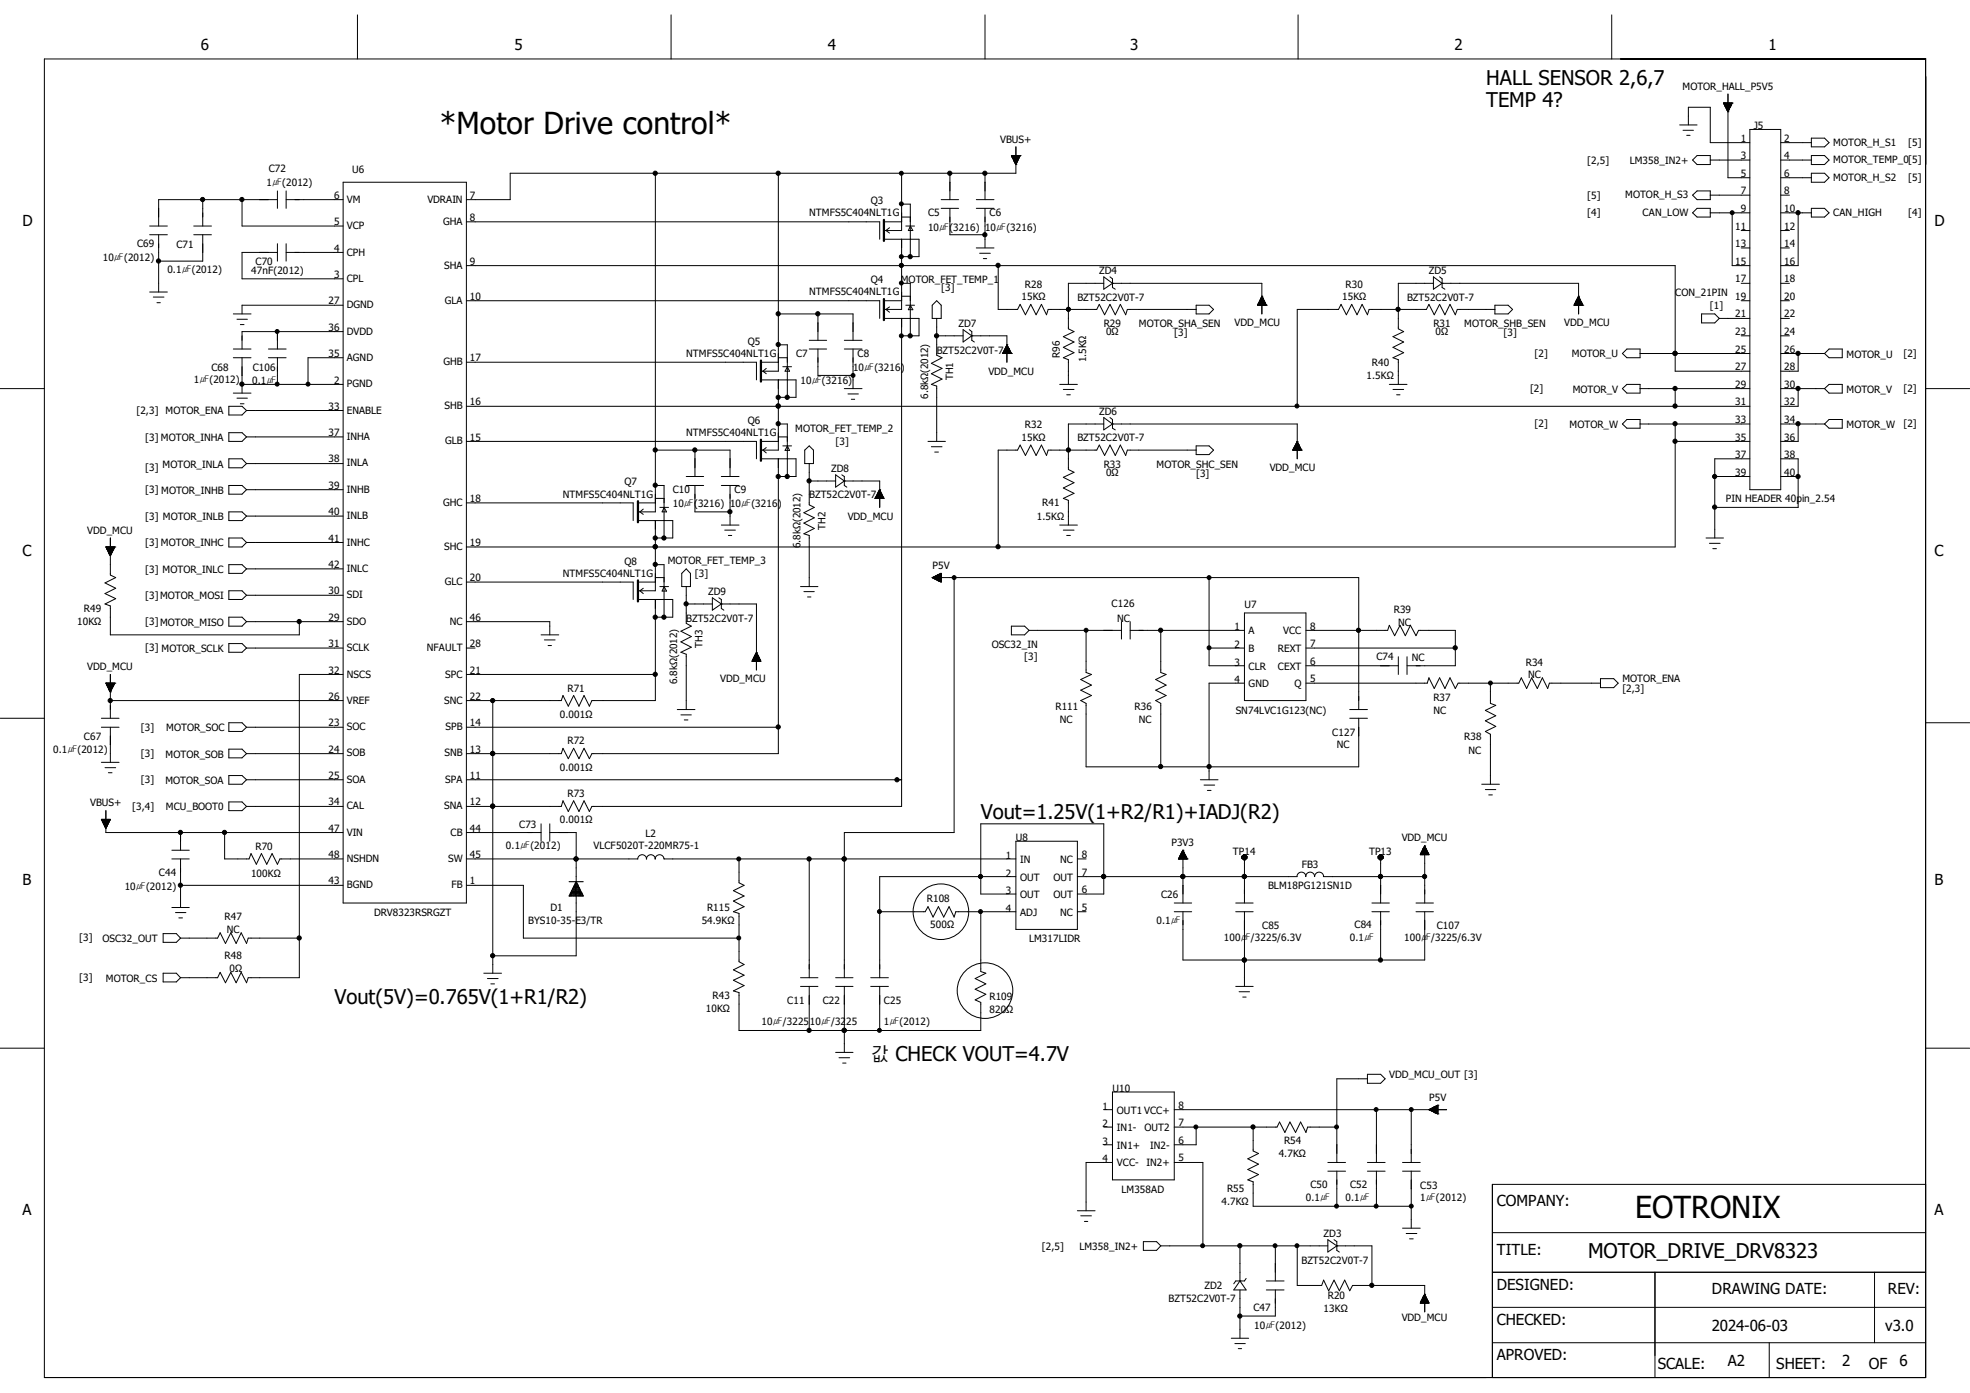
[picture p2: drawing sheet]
<svg xmlns="http://www.w3.org/2000/svg" width="297mm" height="210mm" viewBox="0 0 297 210" stroke-linecap="round" stroke-linejoin="round" font-family="sans-serif">
<defs><g id="words">
<g font-size="4.6">
<text x="66.3" y="20.2">*Motor Drive control*</text>
<text x="246.5" y="183.6">EOTRONIX</text>
</g>
<g font-size="3.1">
<text x="224.1" y="12.9">HALL SENSOR 2,6,7</text>
<text x="224.1" y="16.2">TEMP 4?</text>
<text x="147.9" y="123.5">Vout=1.25V(1+R2/R1)+IADJ(R2)</text>
<text x="50.4" y="151.4">Vout(5V)=0.765V(1+R1/R2)</text>
<text x="239.4" y="189.7">MOTOR_DRIVE_DRV8323</text>
</g>
<text font-size="2.8" x="131.3" y="160">값 CHECK VOUT=4.7V</text>
<g font-size="2.3">
<text x="30.3" y="7.6">6</text>
<text x="77.6" y="7.6">5</text>
<text x="124.8" y="7.6">4</text>
<text x="170.4" y="7.6">3</text>
<text x="219.3" y="7.6">2</text>
<text x="266.6" y="7.6">1</text>
<text x="3.4" y="34.1">D</text>
<text x="291.6" y="34.1">D</text>
<text x="3.4" y="83.8">C</text>
<text x="291.6" y="83.8">C</text>
<text x="3.4" y="133.5">B</text>
<text x="291.6" y="133.5">B</text>
<text x="3.4" y="183.2">A</text>
<text x="225.7" y="181.9">COMPANY:</text>
<text x="291.6" y="183.2">A</text>
<text x="225.7" y="189.1">TITLE:</text>
<text x="225.7" y="194.5">DESIGNED:</text>
<text x="258.1" y="195.1">DRAWING DATE:</text>
<text x="284.6" y="195.1">REV:</text>
<text x="225.7" y="199.8">CHECKED:</text>
<text x="258.1" y="200.6">2024-06-03</text>
<text x="284.2" y="200.6">v3.0</text>
<text x="225.7" y="205.1">APROVED:</text>
<text x="249.9" y="206.4">SCALE:</text>
<text x="260.5" y="205.9">A2</text>
<text x="267.8" y="206.4">SHEET:</text>
<text x="277.7" y="205.9">2</text>
<text x="281.8" y="206.4">OF</text>
<text x="286.4" y="205.9">6</text>
</g>
<g font-size="1.5">
<text x="253.7" y="13.5">MOTOR_HALL_P5V5</text>
<text x="150.8" y="21.5">VBUS+</text>
<text x="262.5" y="21.4">1</text>
<text x="264.4" y="19.4">J5</text>
<text x="269" y="21.4">2</text>
<text x="276.4" y="22">MOTOR_H_S1</text>
<text x="287.7" y="22">[5]</text>
<text x="40.2" y="28.1">1㎌(2012)</text>
<text x="40.5" y="26">C72</text>
<text x="50.4" y="30">6</text>
<text x="53.1" y="26.1">U6</text>
<text x="70.8" y="30">7</text>
<text x="239.3" y="30">[5]</text>
<text x="239.3" y="24.8">[2,5]</text>
<text x="245" y="29.9">MOTOR_H_S3</text>
<text x="245.7" y="24.7">LM358_IN2+</text>
<text x="262.5" y="26.6">5</text>
<text x="262.5" y="24">3</text>
<text x="262.5" y="29.3">7</text>
<text x="269" y="24">4</text>
<text x="269" y="26.6">6</text>
<text x="269" y="29.3">8</text>
<text x="276.4" y="24.6">MOTOR_TEMP_0[5]</text>
<text x="276.4" y="27.2">MOTOR_H_S2</text>
<text x="287.7" y="27.3">[5]</text>
<text x="50.4" y="34">5</text>
<text x="52.3" y="30.6">VM</text>
<text x="52.3" y="34.5">VCP</text>
<text x="64.4" y="30.6">VDRAIN</text>
<text x="66.8" y="33.9">GHA</text>
<text x="70.8" y="33.3">8</text>
<text x="122" y="32.6">NTMFS5C404NLT1G</text>
<text x="131.3" y="30.8">Q3</text>
<text x="139.9" y="32.6">C5</text>
<text x="139.9" y="34.8">10㎌(3216) 10㎌(3216)</text>
<text x="149.2" y="32.6">C6</text>
<text x="239.3" y="32.6">[4]</text>
<text x="247.6" y="32.6">CAN_LOW</text>
<text x="261.6" y="34.6">11</text>
<text x="262.5" y="32">9</text>
<text x="269" y="32">10</text>
<text x="269" y="34.6">12</text>
<text x="276.4" y="32.6">CAN_HIGH</text>
<text x="287.7" y="32.6">[4]</text>
<text x="15.5" y="39.4">10㎌(2012)</text>
<text x="20.7" y="37.3">C69</text>
<text x="25.2" y="41.2">0.1㎌(2012)</text>
<text x="26.6" y="37.4">C71</text>
<text x="37.9" y="41.4">47nF(2012)</text>
<text x="38.5" y="39.9">C70</text>
<text x="50.4" y="37.9">4</text>
<text x="50.4" y="41.9">3</text>
<text x="52.3" y="38.5">CPH</text>
<text x="67" y="40.5">SHA</text>
<text x="70.8" y="39.9">9</text>
<text x="165.7" y="41.4">ZD4</text>
<text x="215.4" y="41.4">ZD5</text>
<text x="261.6" y="37.3">13</text>
<text x="261.6" y="39.9">15</text>
<text x="269" y="37.3">14</text>
<text x="269" y="39.9">16</text>
<text x="49.5" y="45.9">27</text>
<text x="52.3" y="42.5">CPL</text>
<text x="52.3" y="46.5">DGND</text>
<text x="67.1" y="45.8">GLA</text>
<text x="70.8" y="45.2">10</text>
<text x="122" y="44.5">NTMFS5C404NLT1G</text>
<text x="131.3" y="42.7">Q4</text>
<text x="135.8" y="42.6">MOTOR_FET_TEMP_1</text>
<text x="141.9" y="43.9">[3]</text>
<text x="154" y="45.2">15KΩ</text>
<text x="154.5" y="43.3">R28</text>
<text x="162.4" y="45.3">BZT52C2V0T-7</text>
<text x="202.4" y="45.2">15KΩ</text>
<text x="202.9" y="43.3">R30</text>
<text x="212.1" y="45.3">BZT52C2V0T-7</text>
<text x="252.6" y="44.7">CON_21PIN</text>
<text x="257.8" y="46.5">[1]</text>
<text x="261.6" y="42.6">17</text>
<text x="261.6" y="45.2">19</text>
<text x="261.6" y="47.8">21</text>
<text x="269" y="42.6">18</text>
<text x="269" y="45.2">20</text>
<text x="269" y="47.8">22</text>
<text x="49.5" y="49.9">36</text>
<text x="49.5" y="53.8">35</text>
<text x="52.3" y="50.5">DVDD</text>
<text x="103.5" y="53.8">NTMFS5C404NLT1G</text>
<text x="112.7" y="52">Q5</text>
<text x="120" y="53.8">C7</text>
<text x="129.3" y="53.8">C8</text>
<text x="141.2" y="53.3">BZT52C2V0T-7</text>
<text x="144.5" y="49.3">ZD7</text>
<text x="159.8" y="53.9" transform="rotate(-90 159.8 53.9)">R96</text>
<text x="166.4" y="49.3">R29</text>
<text x="166.8" y="50.5">0Ω</text>
<text x="171.7" y="49.3">MOTOR_SHA_SEN</text>
<text x="177" y="50.6">[3]</text>
<text x="186.1" y="49.2">VDD_MCU</text>
<text x="216.1" y="49.3">R31</text>
<text x="216.5" y="50.5">0Ω</text>
<text x="220.8" y="49.3">MOTOR_SHB_SEN</text>
<text x="226.7" y="50.6">[3]</text>
<text x="231.4" y="53.8">[2]</text>
<text x="235.8" y="49.2">VDD_MCU</text>
<text x="237" y="53.9">MOTOR_U</text>
<text x="261.6" y="50.5">23</text>
<text x="261.6" y="53.2">25</text>
<text x="269" y="50.5">24</text>
<text x="269" y="53.2">26</text>
<text x="278.4" y="53.9">MOTOR_U</text>
<text x="287" y="53.8">[2]</text>
<text x="29.2" y="57.8">1㎌(2012)</text>
<text x="31.9" y="56">C68</text>
<text x="38" y="57.9">0.1㎌</text>
<text x="38.1" y="55.9">C106</text>
<text x="50.4" y="57.8">2</text>
<text x="52.3" y="54.4">AGND</text>
<text x="52.3" y="58.4">PGND</text>
<text x="66.8" y="55.1">GHB</text>
<text x="70.8" y="54.5">17</text>
<text x="120.7" y="58">10㎌(3216)</text>
<text x="128.6" y="56">10㎌(3216)</text>
<text x="143.7" y="57.3" transform="rotate(-90 143.7 57.3)">TH1</text>
<text x="149" y="56.5">VDD_MCU</text>
<text x="163.7" y="54.6" transform="rotate(-90 163.7 54.6)">1.5KΩ</text>
<text x="206" y="57.1">1.5KΩ</text>
<text x="206.8" y="55.1">R40</text>
<text x="230.7" y="59.1">[2]</text>
<text x="237.1" y="59.2">MOTOR_V</text>
<text x="261.6" y="55.8">27</text>
<text x="261.6" y="58.5">29</text>
<text x="269" y="55.8">28</text>
<text x="269" y="58.5">30</text>
<text x="278.4" y="59.3">MOTOR_V</text>
<text x="287" y="59.1">[2]</text>
<text x="20.6" y="62.4">[2,3]</text>
<text x="25" y="62.5">MOTOR_ENA</text>
<text x="49.5" y="61.8">33</text>
<text x="49.5" y="65.7">37</text>
<text x="52.3" y="62.4">ENABLE</text>
<text x="67" y="61.7">SHB</text>
<text x="70.8" y="61.1">16</text>
<text x="103.5" y="65.7">NTMFS5C404NLT1G</text>
<text x="112.7" y="63.9">Q6</text>
<text x="119.9" y="65.2">MOTOR_FET_TEMP_2</text>
<text x="139.9" y="60.1" transform="rotate(-90 139.9 60.1)">6.8kΩ(2012)</text>
<text x="154.5" y="64.6">R32</text>
<text x="165.7" y="62.6">ZD6</text>
<text x="231.4" y="64.4">[2]</text>
<text x="236.6" y="64.5">MOTOR_W</text>
<text x="261.6" y="61.1">31</text>
<text x="261.6" y="63.8">33</text>
<text x="269" y="61.1">32</text>
<text x="269" y="63.8">34</text>
<text x="278.4" y="64.6">MOTOR_W</text>
<text x="287" y="64.4">[2]</text>
<text x="21.9" y="66.4">[3] MOTOR_INHA</text>
<text x="21.9" y="71.1">[3]</text>
<text x="24.5" y="70.5">MOTOR_INLA</text>
<text x="49.5" y="69.7">38</text>
<text x="52.3" y="66.3">INHA</text>
<text x="52.3" y="70.3">INLA</text>
<text x="67.1" y="67">GLB</text>
<text x="70.8" y="66.4">15</text>
<text x="125.3" y="71.2">ZD8</text>
<text x="126" y="67.1">[3]</text>
<text x="154" y="66.4">15KΩ</text>
<text x="162.4" y="66.5">BZT52C2V0T-7</text>
<text x="166.4" y="70.5">R33</text>
<text x="166.8" y="71.7">0Ω</text>
<text x="174.4" y="70.5">MOTOR_SHC_SEN</text>
<text x="180.3" y="71.8">[3]</text>
<text x="191.4" y="71.1">VDD_MCU</text>
<text x="261.6" y="66.4">35</text>
<text x="261.6" y="69">37</text>
<text x="261.6" y="71.7">39</text>
<text x="269" y="66.4">36</text>
<text x="269" y="69">38</text>
<text x="269" y="71.7">40</text>
<text x="21.9" y="74.4">[3] MOTOR_INHB</text>
<text x="49.5" y="73.7">39</text>
<text x="49.5" y="77.7">40</text>
<text x="52.3" y="74.3">INHB</text>
<text x="66.8" y="76.3">GHC</text>
<text x="70.8" y="75.7">18</text>
<text x="84.9" y="75">NTMFS5C404NLT1G</text>
<text x="94.1" y="73.2">Q7</text>
<text x="101.4" y="74.4">C10</text>
<text x="101.4" y="76.5">10㎌(3216) 10㎌(3216)</text>
<text x="110.7" y="74.4">C9</text>
<text x="122" y="75.1">BZT52C2V0T-7</text>
<text x="157.1" y="76.3">R41</text>
<text x="260.2" y="75.7">PIN HEADER 40pin_2.54</text>
<text x="13.2" y="80.5">VDD_MCU</text>
<text x="21.9" y="78.4">[3] MOTOR_INLB</text>
<text x="21.9" y="82.3">[3] MOTOR_INHC</text>
<text x="49.5" y="81.7">41</text>
<text x="52.3" y="78.3">INLB</text>
<text x="52.3" y="82.3">INHC</text>
<text x="67" y="82.9">SHC</text>
<text x="70.8" y="82.3">19</text>
<text x="120.7" y="82.6" transform="rotate(-90 120.7 82.6)">6.8kΩ(2012)</text>
<text x="124.5" y="79.8" transform="rotate(-90 124.5 79.8)">TH2</text>
<text x="127.8" y="78.4">VDD_MCU</text>
<text x="156.3" y="78.4">1.5KΩ</text>
<text x="21.9" y="86.3">[3] MOTOR_INLC</text>
<text x="49.5" y="85.6">42</text>
<text x="49.5" y="89.6">30</text>
<text x="52.3" y="86.2">INLC</text>
<text x="67.1" y="88.2">GLC</text>
<text x="70.8" y="87.6">20</text>
<text x="84.9" y="87">NTMFS5C404NLT1G</text>
<text x="94.1" y="85.1">Q8</text>
<text x="100.7" y="85">MOTOR_FET_TEMP_3</text>
<text x="104.8" y="87">[3]</text>
<text x="106.8" y="89.7">ZD9</text>
<text x="140.6" y="85.8">P5V</text>
<text x="11.6" y="94.2">10KΩ</text>
<text x="12.7" y="92.2">R49</text>
<text x="21.9" y="90.3">[3]MOTOR_MOSI</text>
<text x="21.9" y="94.2">[3]MOTOR_MISO</text>
<text x="49.5" y="93.6">29</text>
<text x="52.3" y="90.2">SDI</text>
<text x="52.3" y="94.2">SDO</text>
<text x="67.8" y="94.2">NC</text>
<text x="70.8" y="93.6">46</text>
<text x="103.5" y="93.7">BZT52C2V0T-7</text>
<text x="167.6" y="91.6">C126</text>
<text x="168.4" y="93.7">NC</text>
<text x="186.1" y="95">1</text>
<text x="187.6" y="91.7">U7</text>
<text x="188.3" y="95.6">A</text>
<text x="193.5" y="95.6">VCC</text>
<text x="197.5" y="94.9">8</text>
<text x="210.1" y="92.4">R39</text>
<text x="210.8" y="94.4">NC</text>
<text x="13.2" y="101">VDD_MCU</text>
<text x="21.9" y="98.2">[3] MOTOR_SCLK</text>
<text x="49.5" y="97.6">31</text>
<text x="49.5" y="101.6">32</text>
<text x="52.3" y="98.2">SCLK</text>
<text x="64.3" y="98.2">NFAULT</text>
<text x="70.8" y="101.6">21</text>
<text x="70.8" y="97.6">28</text>
<text x="105.9" y="97.7" transform="rotate(-90 105.9 97.7)">TH3</text>
<text x="149.5" y="97.7">OSC32_IN</text>
<text x="154.4" y="99.5">[3]</text>
<text x="186.1" y="97.7">2</text>
<text x="186.1" y="100.4">3</text>
<text x="188.3" y="98.3">B</text>
<text x="188.3" y="101">CLR</text>
<text x="192.7" y="98.3">REXT</text>
<text x="192.7" y="101">CEXT</text>
<text x="197.5" y="97.5">7</text>
<text x="197.5" y="100.2">6</text>
<text x="207.5" y="99.5">C74</text>
<text x="212.9" y="99.7">NC</text>
<text x="230" y="100.4">R34</text>
<text x="49.5" y="105.5">26</text>
<text x="52.3" y="102.2">NSCS</text>
<text x="52.3" y="106.1">VREF</text>
<text x="67" y="106.1">SNC</text>
<text x="67.1" y="102.2">SPC</text>
<text x="70.8" y="105.5">22</text>
<text x="85.6" y="104.3">R71</text>
<text x="102.1" y="103.2" transform="rotate(-90 102.1 103.2)">6.8kΩ(2012)</text>
<text x="108.6" y="102.9">VDD_MCU</text>
<text x="159.1" y="107">R111</text>
<text x="171.1" y="107">R36</text>
<text x="186.1" y="103">4</text>
<text x="186.3" y="107.7">SN74LVC1G123(NC)</text>
<text x="188.3" y="103.6">GND</text>
<text x="195.2" y="103.6">Q</text>
<text x="197.5" y="102.9">5</text>
<text x="216.1" y="105.6">R37</text>
<text x="216.1" y="107.7">NC</text>
<text x="230.4" y="102.2">NC</text>
<text x="244.6" y="104.3">[2,3]</text>
<text x="244.6" y="102.9">MOTOR_ENA</text>
<text x="8" y="113.5">0.1㎌(2012)</text>
<text x="12.7" y="111.6">C67</text>
<text x="21.3" y="110.2">[3]</text>
<text x="25.1" y="110.2">MOTOR_SOC</text>
<text x="49.5" y="109.5">23</text>
<text x="49.5" y="113.5">24</text>
<text x="52.3" y="110.1">SOC</text>
<text x="67.2" y="110.1">SPB</text>
<text x="70.8" y="113.5">13</text>
<text x="70.8" y="109.5">14</text>
<text x="84.4" y="108.2">0.001Ω</text>
<text x="85.6" y="112.2">R72</text>
<text x="159.8" y="109">NC</text>
<text x="171.7" y="109">NC</text>
<text x="200.9" y="111">C127</text>
<text x="201.5" y="112.8">NC</text>
<text x="220.8" y="111.6">R38</text>
<text x="221.4" y="113.6">NC</text>
<text x="21.3" y="114.1">[3]</text>
<text x="21.3" y="118.1">[3]</text>
<text x="24.9" y="118.2">MOTOR_SOA</text>
<text x="25" y="114.2">MOTOR_SOB</text>
<text x="49.5" y="117.4">25</text>
<text x="52.3" y="114">SOB</text>
<text x="52.3" y="118">SOA</text>
<text x="67" y="114">SNB</text>
<text x="67.1" y="118">SPA</text>
<text x="70.8" y="117.4">11</text>
<text x="84.4" y="116.2">0.001Ω</text>
<text x="13.6" y="121.6">VBUS+</text>
<text x="19.9" y="122.1">[3,4]</text>
<text x="25" y="122.2">MCU_BOOT0</text>
<text x="49.5" y="121.4">34</text>
<text x="49.5" y="125.4">47</text>
<text x="52.3" y="122">CAL</text>
<text x="52.3" y="126">VIN</text>
<text x="67" y="122">SNA</text>
<text x="67.9" y="126">CB</text>
<text x="70.8" y="125.4">44</text>
<text x="70.8" y="121.4">12</text>
<text x="78.3" y="124.9">C73</text>
<text x="84.4" y="124.1">0.001Ω</text>
<text x="85.6" y="120.1">R73</text>
<text x="38.5" y="128.2">R70</text>
<text x="49.5" y="129.4">48</text>
<text x="52.3" y="130">NSHDN</text>
<text x="67.6" y="130">SW</text>
<text x="70.8" y="129.4">45</text>
<text x="76.3" y="128">0.1㎌(2012)</text>
<text x="89.5" y="128">VLCF5020T-220MR75-1</text>
<text x="97.3" y="126.2">L2</text>
<text x="151.6" y="129.5">1</text>
<text x="153.2" y="126.8">U8</text>
<text x="153.8" y="130.1">IN</text>
<text x="159.9" y="130.1">NC</text>
<text x="163.1" y="129.4">8</text>
<text x="176.6" y="127.5">P3V3</text>
<text x="185.9" y="128.9">TP14</text>
<text x="196.3" y="130.9">FB3</text>
<text x="206.4" y="128.9">TP13</text>
<text x="211.3" y="126.8">VDD_MCU</text>
<text x="18.8" y="134.2">10㎌(2012)</text>
<text x="24" y="132">C44</text>
<text x="37.8" y="132.2">100KΩ</text>
<text x="49.5" y="133.3">43</text>
<text x="52.3" y="133.9">BGND</text>
<text x="68.1" y="133.9">FB</text>
<text x="70.8" y="133.3">1</text>
<text x="83" y="137.3">D1</text>
<text x="106.6" y="137.3">R115</text>
<text x="139.7" y="136">R108</text>
<text x="151.6" y="132.2">2</text>
<text x="151.6" y="134.8">3</text>
<text x="151.6" y="137.5">4</text>
<text x="153.8" y="132.8">OUT</text>
<text x="153.8" y="135.4">OUT</text>
<text x="158.8" y="132.8">OUT</text>
<text x="158.8" y="135.4">OUT</text>
<text x="163.1" y="132">7</text>
<text x="163.1" y="134.7">6</text>
<text x="163.1" y="137.3">5</text>
<text x="175" y="135.3">C26</text>
<text x="191.2" y="134">BLM18PG121SN1D</text>
<text x="11.9" y="141.9">[3]</text>
<text x="15.5" y="142">OSC32_OUT</text>
<text x="33.9" y="138.8">R47</text>
<text x="34.2" y="140.6">NC</text>
<text x="56.4" y="138.1">DRV8323RSRGZT</text>
<text x="79.6" y="139.3">BYS10-35-E3/TR</text>
<text x="105.8" y="139.3">54.9KΩ</text>
<text x="140.3" y="140">500Ω</text>
<text x="153.8" y="138">ADJ</text>
<text x="155.2" y="142.1">LM317LIDR</text>
<text x="159.9" y="138">NC</text>
<text x="174.4" y="139.3">0.1㎌</text>
<text x="184.5" y="141.9">100㎌/3225/6.3V</text>
<text x="190.3" y="140.1">C85</text>
<text x="203.5" y="141.9">0.1㎌</text>
<text x="204.2" y="140">C84</text>
<text x="211.7" y="141.9">100㎌/3225/6.3V</text>
<text x="216.6" y="140.1">C107</text>
<text x="11.9" y="147.9">[3]</text>
<text x="16" y="148">MOTOR_CS</text>
<text x="33.9" y="144.6">R48</text>
<text x="34.6" y="146.6">0Ω</text>
<text x="106.4" y="152.6">10KΩ</text>
<text x="107.4" y="150.6">R43</text>
<text x="114.8" y="154.6">10㎌/3225</text>
<text x="118.7" y="151.4">C11</text>
<text x="122.1" y="154.6">10㎌/3225</text>
<text x="124" y="151.4">C22</text>
<text x="133.3" y="151.4">C25</text>
<text x="133.3" y="154.6">1㎌(2012)</text>
<text x="149.2" y="150.7">R109</text>
<text x="149.2" y="152.7">820Ω</text>
<text x="166.2" y="167.3">1</text>
<text x="167.7" y="164.6">U10</text>
<text x="168.4" y="167.9">OUT1 VCC+</text>
<text x="177.7" y="167.2">8</text>
<text x="209.5" y="162.5">VDD_MCU_OUT [3]</text>
<text x="215.5" y="166">P5V</text>
<text x="166.2" y="169.9">2</text>
<text x="166.2" y="172.6">3</text>
<text x="168.4" y="170.5">IN1-</text>
<text x="168.4" y="173.2">IN1+</text>
<text x="172.6" y="170.5">OUT2</text>
<text x="173.4" y="173.2">IN2-</text>
<text x="177.7" y="169.8">7</text>
<text x="177.7" y="172.4">6</text>
<text x="193.6" y="172.4">R54</text>
<text x="166.2" y="175.3">4</text>
<text x="168.4" y="175.9">VCC-</text>
<text x="169.1" y="179.9">LM358AD</text>
<text x="172.8" y="175.9">IN2+</text>
<text x="177.7" y="175.1">5</text>
<text x="185" y="179.7">R55</text>
<text x="192.8" y="174.5">4.7KΩ</text>
<text x="197.6" y="179.1">C50</text>
<text x="203.5" y="179.1">C52</text>
<text x="214.1" y="179.2">C53</text>
<text x="184.1" y="181.7">4.7KΩ</text>
<text x="196.9" y="181.1">0.1㎌</text>
<text x="202.9" y="181.1">0.1㎌</text>
<text x="214.1" y="181.1">1㎌(2012)</text>
<text x="157.1" y="188.4">[2,5]</text>
<text x="162.7" y="188.4">LM358_IN2+</text>
<text x="196.2" y="190.5">BZT52C2V0T-7</text>
<text x="199.6" y="186.5">ZD3</text>
<text x="176.2" y="196.3">BZT52C2V0T-7</text>
<text x="181.6" y="194.3">ZD2</text>
<text x="189" y="197.7">C47</text>
<text x="199.6" y="197.8">13KΩ</text>
<text x="200.2" y="195.8">R20</text>
<text x="189.1" y="200.4">10㎌(2012)</text>
<text x="211.3" y="199.1">VDD_MCU</text>
</g>
</g></defs>
<g fill="none" stroke="#000" stroke-width=".15">
<path d="M6.7 8.9h283.6v198.8h-283.6zM53.9 2.2v6.7M101.2 2.2v6.7M148.5 2.2v6.7M195.7 2.2v6.7M243 2.2v6.7M253.2 18.8h2.7M253.7 19.6h1.6M254.6 18.8v-2.6h3.3v5.3h5.9M259.8 15.5h.1M259.8 15.5l.7 1.3M259.8 15.5h1.4"/>
<path d="M259.9 15.6h1.3M259.9 15.5v.2M259.9 15.7h1.2M260 15.5v.3h1M260 15.9h1M260 15.5v.4M260.1 15.5v.5h.9v-.5M260.1 16h.8M260.1 15.5v.6M260.1 15.5v.7h.8v-.7M260.1 16.1h.8M260.2 16.2h.7"/>
<path d="M260.2 15.5v.8M260.3 16.3h.5M260.3 15.5v.9M260.3 16.4h.4M260.3 15.5v1.1h.3M260.4 15.5v1.1h.2M260.4 15.5v1.2M260.5 16.8h.1M260.5 16.7h.1M260.5 15.5v1.3M260.5 14.2v12.6h3.3M260.6 15.5v1.2h-.2"/>
<path d="M260.6 15.5v1.1h-.2M260.7 15.5v1h-.4M260.7 15.5v.9h-.4M260.8 15.5v.8h-.6M260.9 15.5v.5h-.8M261 15.5v.3h-1M261.1 15.5v.2h-1.1M261.1 15.5v.1h-1.2M261.2 15.5h.1M261.2 15.5l-.7 1.3M263.8 19.5h4.7v54.3h-4.7zM22.6 34.1h2.6"/>
<path d="M22.6 35.4h2.6M23.9 35.4v8.6M29.2 34.1h2.7M29.2 35.4h2.7M30.6 30.1v4M30.6 35.4v4h-6.7M36.5 30.1v4h15.2M41.8 30.1h-17.9v4M41.8 38.1h-5.3v3.9h15.2M41.8 28.8v2.6M41.8 36.7v2.7M43.1 30.1h8.6"/>
<path d="M43.1 38.1h8.6M43.1 28.8v2.6M43.1 36.7v2.7M51.7 27.5h18.6v108.6h-18.6zM70.3 33.4h62.3v2.7M98.8 26.1v51.1h-2.6M117.3 26.1v29.9h-2.6M133.3 33.4h2.6M133.3 36.1h5.3v2.6h-2.7M134.1 34.3l-.5 .5 .5 .3M135.9 30.8h.1M135.9 38.7h.1"/>
<path d="M135.9 36.1v10.6h-2.6M135.9 26.1v8.7h-2.6M135.9 30.8h1.3v7.9M135.9 32.7h1.3M136.6 34.1h1.3M137.2 38.7h.1M137.2 34.1l.4 .7h-.7l.3-.7M141.9 30.1h2.6M141.9 31.4h2.6M143.2 31.4v4h5.3M143.2 26.1v4M147.2 30.1h2.7"/>
<path d="M147.2 31.4h2.7M147.2 37.4h2.7M147.7 38.2h1.6M148.3 39h.5M148.5 26.1v4M148.5 31.4v6M152.5 23.5h.1M152.5 23.5l.7 1.3M152.5 23.5h1.3M152.5 23.5v.1h1.3v-.1M152.6 23.5v.2h1.1v-.2M152.6 23.6h1.1"/>
<path d="M152.6 23.7h1.1M152.7 23.5v.3M152.7 23.5v.4h.9v-.4M152.7 23.8h.9M152.7 24h.9M152.8 23.5v.5h.7M152.8 24.2h.7M152.8 23.5v.6M152.9 23.5v.8M152.9 24.3h.5M152.9 23.5v.9M153 24.4h.4"/>
<path d="M153 23.5v1M153 24.5h.3M153 23.5v1.1h.3M153.1 23.5v1.2h.1M153.1 24.7h.1M153.1 23.5v1.3M153.2 24.8h.1M153.2 22.1v4h-76.3v4h-6.6M153.2 23.5v1.1h-.1M153.3 23.5v1.1h-.3M153.3 23.5v.9h-.3M153.4 23.5v.8h-.5"/>
<path d="M153.5 23.5v.7h-.6M153.5 23.5v.6h-.7M153.5 23.5v.5h-.7M153.7 23.5v.3h-1M153.8 23.5h.1M153.8 23.5l-.6 1.3M254.3 20.4h.5M255.2 29.4l.7-.6h2v1.3h-2zM255.9 31.4h2v1.3h-2l-.7-.6zM255.9 23.5h2v1.3h-2l-.7-.7zM257.9 24.1h5.9M257.9 29.4h5.9"/>
<path d="M257.9 32.1h5.9M261.2 32.1v7.9h2.6M262.5 34.8h1.3M262.5 37.4h1.3M268.5 26.8h4.6M268.5 24.1h4.6M268.5 21.5h4.6M268.5 29.4h1.3M268.5 32.1h4.6M268.5 34.8h1.3M268.5 37.4h1.3M271.1 32.1v7.9h-2.6"/>
<path d="M273.1 26.1h2l.7 .7-.7 .7h-2zM273.1 31.4h2l.7 .7-.7 .6h-2zM273.1 23.5h2l.7 .6-.7 .7h-2zM273.1 20.8h2l.7 .7-.7 .6h-2zM0 58.6h6.7M22.6 44h2.6M23.1 44.8h1.6M23.7 45.6h.5M35.2 53.9h2.6M35.2 52.6h2.6M35.2 59.3h2.6M35.2 47.3h2.6"/>
<path d="M35.7 48.1h1.6M36.2 48.9h.6M36.5 58h.1M36.5 58h15.2M36.5 53.9v5.4M40.5 53.9h2.6M40.5 52.6h2.6M41.8 50h.1M41.8 50v2.6M41.8 53.9v4.1M51.7 46h-15.2v1.3M51.7 50h-15.2v2.6"/>
<path d="M51.7 53.9h-5.3v4.1M70.3 54.6h43.7v2.7M70.3 45.3h62.3v2.7M70.3 40h182.3v16h11.2M114.7 54.6h2.6M114.7 57.3h5.3v2.6h-2.7M115.5 55.5l-.5 .5 .5 .3M117.3 52h.1M117.3 59.9h.1M117.3 53.9h1.4M117.3 47.3h11.3v4M117.3 57.3v10.6h-2.6"/>
<path d="M117.3 52h1.4v7.9M118 55.3h1.3M118.7 59.9h.1M118.7 55.3l.3 .7h-.6l.3-.7M122 52.6h2.6M122 51.3h2.6M123.3 47.3v4M123.3 52.6v4h5.3M127.3 58.6h2.7M127.3 52.6h2.7M127.3 51.3h2.7M127.8 59.4h1.6"/>
<path d="M128.6 52.6v6M133.3 45.3h2.6M133.3 48h5.3v2.6h-2.7M134.1 46.3l-.5 .4 .5 .4M135.9 40h.1M135.9 50.6h.1M135.9 42.7h.1M135.9 48v73.6h-46.7l-.3 .7-.8-1.6-.8 1.6-.8-1.6-.8 1.6-.8-1.6-.3 .9h-14.3M135.9 42.7h1.3v7.9M135.9 44.7h1.3M136.6 46h1.3M137.2 50.6h.1"/>
<path d="M137.2 46l.4 .7h-.7l.3-.6M140.5 46l.7-.7 .7 .7v2h-1.4zM141.2 48v5.6l.8 .3-1.6 .9 1.6 .7-1.6 .8 1.6 .8-1.6 .9 .8 .2v8.3M141.2 50.6h4M145.2 49.7l1.3 .9-1.3 1zM146.1 49.7l.4 .3v1.3l.4 .3M146.5 50.6h.1M146.5 50.6h5.3v4M150.5 40v6.7h2.9l.4-.8 .8 1.6 .8-1.6 .8 1.6 .8-1.6 .8 1.6 .2-.8h7.4l.3-.8 .8 1.6 .8-1.6 .8 1.6 .8-1.6 .8 1.6 .3-.8h10.3M151.2 53.3h.1M151.2 53.3h1.3M151.2 53.3h1.2"/>
<path d="M151.2 53.2h1.2M151.2 53.2v.1M151.3 53.2h1.1M151.3 53.1h1.1M151.3 53.1v.2M151.3 53h1.1M151.3 53.3v-.3h1v.3M151.3 53h1M151.4 52.9h.9M151.4 53.3v-.4h.9v.4M151.4 52.8h.8M151.4 52.7v.6"/>
<path d="M151.5 52.7h.7M151.5 52.6h.6M151.6 52.6h.5M151.6 52.5h.5M151.6 52.5v.8M151.6 52.4h.4M151.7 52.3h.3M151.7 52.3h.2M151.7 52.2v1.1M151.7 52.2h.2v1.1M151.8 52.2h.1M151.8 53.3v-1.2h.1v1.2"/>
<path d="M151.8 52h.1M151.8 52l.7 1.3M151.8 52l-.6 1.3M151.8 52v1.3M152 52.4h-.4v.9M152 52.3v1M152.1 52.4v.9M152.1 52.5h-.5v.8M152.1 52.5v.8M152.2 52.7h-.7v.6M152.2 52.6v.7M152.2 52.7v.6"/>
<path d="M152.4 53.1v.2M152.4 53.2v.1M152.5 53.3h.1M159.8 58h2.6M160.3 58.7h1.6M160.8 59.5h.6M161.1 46.7h.1M166.4 42.7h-5.3v6.9l.8 .4-1.6 .8 1.6 .8-1.6 .8 1.6 .8-1.6 .7 .8 .3v3.8M166.4 41.7l1.3 1-1.3 .9zM167.3 41.7l.4 .3v1.3l.4 .3M167.7 42.7h.1M167.7 42.7h22.5v4.6"/>
<path d="M180.3 46h2l.7 .7-.7 .6h-2zM189.6 46h.1M189.6 46h1.3M189.6 45.9h1.3M189.7 46v-.1h1.2v.1M189.7 45.8h1.1M189.7 46v-.2h1.1v.2M189.8 45.6h1M189.8 46v-.3h1v.3M189.8 46v-.4h.9v.4M189.9 45.6h.8M189.9 46v-.5h.8v.5"/>
<path d="M189.9 45.4h.7M189.9 45.3h.7M190 46v-.7h.5v.7M190 45.2h.5M190 45.1h.5v.9M190.1 46v-1h.4v1M190.1 45h.3M190.2 44.9h.2M190.2 44.8h.1M190.2 44.7h.1M190.2 44.7l.7 1.3M190.2 44.7l-.6 1.3"/>
<path d="M190.3 44.7v1.3M190.4 44.8h-.2v1.2M190.4 44.8v1.2M190.4 45h-.3v1M190.4 44.9v1.1M190.5 45.2h-.5v.8M190.6 45.4h-.7v.6M190.6 45.3v.7M190.9 46h.1M209.5 58h2.6M210 58.7h1.6M210.6 59.5h.5"/>
<path d="M210.8 46.7h.1M216.1 42.7h-5.3v6.9l.8 .4-1.6 .8 1.6 .8-1.6 .8 1.6 .8-1.6 .7 .8 .3v3.8M216.1 41.7l1.3 1-1.3 .9zM217 41.7l.4 .3v1.3l.4 .3M217.4 42.7h.1M217.4 42.7h20.6v4.6M225.4 46h2l.6 .7-.6 .6h-2zM225.4 46.7h-5.7l-.3 .8-.8-1.6-.8 1.6-.8-1.6-.8 1.6-.8-1.6-.3 .8h-8.7l-.2 .8-.8-1.6-.8 1.6-.8-1.6-.8 1.6-.8-1.6-.4 .8h-6.2v14.6M237.3 46h.1M237.3 46h1.3M237.4 45.9h1.2M237.4 46v-.1h1.2v.1"/>
<path d="M237.4 45.8h1.1M237.4 46v-.2h1.1v.2M237.5 45.6h1M237.5 46v-.3h1v.3M237.5 46v-.4h.9v.4M237.5 45.6h.9M237.6 46v-.5h.8v.5M237.6 45.4h.8M237.7 45.3h.6M237.7 46v-.7h.6v.7M237.7 45.2h.6M237.8 45.1h.4"/>
<path d="M237.8 46v-1h.4v1M237.8 45h.3M237.9 44.9h.2M237.9 44.8h.1v1.2M238 44.7h.1M238 44.7v1.3M238 44.7l.6 1.3M238 44.7l-.7 1.3M238 44.8h-.1v1.2M238.1 45h-.2v1M238.1 44.9v1.1M238.2 45.2h-.5v.8"/>
<path d="M238.2 45.1v.9M238.3 45.4h-.7v.6M238.3 45.3v.7M238.6 46h.1M244.6 53.3l.7-.7h2v1.3h-2zM244.6 58.6l.7-.6h2v1.3h-2zM247.3 58.6h16.5M247.3 53.3h16.5M252.6 53.3h.1M252.6 58.6v2.7M256.5 47.3h2l.7 .7-.7 .7h-2zM259.2 48h4.6"/>
<path d="M262.5 45.3h1.3M262.5 42.7h1.3M262.5 50.6h1.3M268.5 58.6h6.6M268.5 45.3h1.3M268.5 42.7h1.3M268.5 48h1.3M268.5 50.6h1.3M268.5 53.3h6.6M271.1 58.6v2.7h-2.6M271.1 53.3v2.7h-2.6M275.1 58.6l.7-.6h1.9v1.3h-1.9z"/>
<path d="M275.8 52.6h1.9v1.3h-1.9l-.7-.6zM290.3 58.6h6.7M34.5 65.2h2l.7 .7-.7 .6h-2zM34.5 61.3h2l.7 .6-.7 .7h-2zM34.5 73.2h2l.7 .6-.7 .7h-2zM34.5 69.2h2l.7 .7-.7 .6h-2zM34.5 77.2h2l.7 .6-.7 .7h-2zM35.7 60h1.6M36.2 60.9h.6M37.2 61.9h14.5M37.2 65.9h14.5M37.2 69.9h14.5"/>
<path d="M37.2 73.8h14.5M37.2 77.8h14.5M70.3 75.8h25.2v2.7M70.3 66.5h43.7v2.7M70.3 61.3h193.5M96.2 75.8h2.6M96.2 78.5h5.2v2.6h-2.6M97 76.8l-.5 .4 .5 .4M98.8 73.2h.1M98.8 73.2h1.3v7.9M98.8 67.9h11.3v3.9M98.8 78.5v10.6h-2.6"/>
<path d="M98.8 75.1h1.3M99.5 76.5h1.3M100.1 76.5l.4 .7h-.7l.3-.7M103.5 73.2h2.6M103.5 71.8h2.6M104.8 67.9v3.9M104.8 73.2v4h5.3M108.8 73.2h2.6M108.8 71.8h2.6M108.8 79.2h2.6M109.3 79.9h1.6M110.1 73.2v6"/>
<path d="M114.7 66.5h2.6M114.7 69.2h5.3v2.6h-2.7M115.5 67.5l-.5 .4 .5 .4M117.3 61.3h.1M117.3 71.8h.1M117.3 63.9h.1M117.3 65.9h1.4M117.3 69.2v44.4h-28.1l-.3 .8-.8-1.6-.8 1.6-.8-1.6-.8 1.6-.8-1.6-.3 .8h-14.3M117.3 63.9h1.4v7.9M118 67.2h1.3M118.7 71.8h.1M118.7 67.2l.3 .7h-.6l.3-.6"/>
<path d="M121.3 67.9l.7-.7 .6 .7v2h-1.3zM122 69.9v6.2l.8 .4-1.6 .8 1.6 .8-1.6 .8 1.6 .8-1.6 .8 .8 .2v7.7M122 72.5h4M126 71.6l1.3 .9-1.3 .9zM126.9 71.6l.4 .2v1.4l.4 .2M127.3 72.5h.1M127.3 72.5h5.3v4M128.4 60.2h.5M132 75.1h1.3M132 75.1h1.2M132 75.1v-.1h1.2v.1M132 75h1.1"/>
<path d="M132.1 75.1v-.2h1v.2M132.1 74.8h1M132.1 75.1v-.3h1v.3M132.2 74.8h.9M132.2 75.1v-.4h.8v.4M132.2 74.6h.8M132.2 74.5h.7M132.2 75.1v-.5h.8v.5M132.3 75.1v-.6h.6v.6M132.3 74.4h.6M132.4 74.3h.4M132.4 75.1v-.8h.4v.8"/>
<path d="M132.4 74.2h.4M132.5 74.1h.3v1M132.5 74h.2M132.5 73.9h.1M132.6 73.8h.1M132.6 73.8l-.7 1.3h1.4M132.6 73.8l.7 1.3M132.7 74h-.2v1.1M132.7 73.9v1.2M132.7 74v1.1M132.8 74.2h-.4v.9M132.9 74.4h-.6v.7"/>
<path d="M132.9 74.3v.8M139.9 66.5h2.6M140.4 67.4h1.6M140.9 68.2h.6M159.8 79.2h2.6M160.3 79.9h1.6M161.1 67.9h.1M166.4 63.9h-5.3v6.9l.8 .4-1.6 .8 1.6 .8-1.6 .8 1.6 .8-1.6 .7 .8 .3v3.8M166.4 62.9l1.3 1-1.3 .9zM167.3 62.9l.4 .3v1.4l.4 .2M167.7 63.9h.1M167.7 63.9h27.9v5.3"/>
<path d="M180.3 67.9h-10.3l-.3 .8-.8-1.6-.8 1.6-.8-1.6-.8 1.6-.8-1.6-.3 .8h-7.4l-.2 .8-.8-1.6-.8 1.6-.8-1.6-.8 1.6-.8-1.6-.4 .8h-2.9v14.6M180.3 67.2h2l.7 .7-.7 .6h-2zM194.9 67.9h.1M194.9 67.9h1.3M194.9 67.9l.7-1.4 .6 1.4M194.9 67.9v-.1h1.3v.1M195 67.7h1.1M195 67.6v.3M195 67.6h1.1M195.1 67.6h1M195.1 67.5h.9M195.1 67.6v.3"/>
<path d="M195.1 67.9v-.4h.9v.4M195.1 67.4h.9M195.2 67.9v-.5h.8v.5M195.2 67.3h.8M195.2 67.3h.7M195.3 67.1h.5M195.3 67v.9M195.4 67h.3M195.4 66.9v1M195.4 66.9h.3M195.5 66.8h.2M195.5 66.7h.1v1.2"/>
<path d="M195.5 66.6h.1M195.5 66.6v1.3M195.6 66.6h.1M195.6 66.7h-.1v1.2M195.7 66.8v1.1M195.7 66.8h-.2v1.1M195.7 66.9v1M195.8 67v.9M195.9 67.2h-.7v.7M195.9 67.1h-.6v.8M195.9 67.1v.8M195.9 67.2v.7"/>
<path d="M196.1 67.6v.3M196.2 67.9h.1M245.3 63.2h2v1.4h-2l-.7-.7zM247.3 63.9h16.5M252.6 63.9v18.6h-182.3M252.6 66.5h11.2M258.5 71.8h5.3M263.8 69.2h-5.3v11.9M268.5 71.8h2.6M268.5 63.9h6.6M268.5 69.2h2.6v7.3h-12.6M271.1 63.9v2.6h-2.6"/>
<path d="M275.8 63.2h1.9v1.4h-1.9l-.7-.7zM16 82.5h.1M16 82.5h1.3M16 82.5l.6 1.3 .7-1.3M16 82.5v.1h1.2M16 82.6h1.2M16.1 82.5v.2h1.1M16.1 82.8h1.1M16.1 82.5v.3h1M16.2 82.5v.4h.9v-.4M16.2 82.8h.9M16.2 82.5v.5h.8"/>
<path d="M16.2 83h.9M16.3 83.1h.7M16.3 82.5v.6h.7v-.6M16.3 83.1h.6M16.3 82.5v.8h.6M16.4 82.5v.9h.4M16.4 82.5v1M16.4 83.4h.4M16.5 82.5v1.1M16.5 83.5h.3M16.6 82.5v1.2h.1M16.6 82.5v1.3"/>
<path d="M16.6 83.7h.1M16.6 81.1v5.6l.8 .4-1.6 .8 1.6 .8-1.6 .8 1.6 .8-1.6 .8 .8 .3v4.3h28.5v-2M16.7 82.5v1.2h-.1M16.7 82.5v1.1h-.2M16.8 82.5v1h-.3M16.8 82.5v.9M16.8 82.5v.8M16.9 82.5v.7h-.6M17 82.5v.5M17.1 82.5v.3M17.2 82.5v.2M17.2 82.5h.1"/>
<path d="M17.3 82.5h.1M34.5 81.1h2l.7 .7-.7 .7h-2zM34.5 89.1h2l.7 .6-.7 .7h-2zM34.5 85.1h2l.7 .7-.7 .6h-2zM34.5 93h2l.7 .7-.7 .7h-2zM34.5 97h2l.7 .7-.7 .6h-2zM37.2 81.8h14.5M37.2 85.8h14.5M37.2 89.7h14.5M37.2 93.7h14.5M37.2 97.7h14.5M70.3 93.7h12.6v2"/>
<path d="M70.3 97.7h1.3M70.3 87.8h25.2v2.6M81.6 95.7h2.6M82.1 96.5h1.6M82.6 97.3h.5M96.2 87.8h2.6M96.2 90.4h5.2v2.6h-2.6M97 88.7l-.5 .4 .5 .4M98.8 82.5h.1M98.8 81.1h.1M98.8 85.1h.1M98.8 93h.1"/>
<path d="M98.8 90.4v15.2h-9.6l-.3 .9-.8-1.6-.8 1.6-.8-1.6-.8 1.6-.8-1.6-.3 .7h-14.3M98.8 85.1h1.3v7.9M98.8 87.1h1.3M99.5 88.4h1.3M100.1 81.1h.1M100.1 93h.1M100.1 88.4l.4 .7h-.7l.3-.6M102.8 86.4l.7-.6 .6 .6v2h-1.3zM103.5 88.4v5.6l.7 .4-1.5 .8 1.5 .8-1.5 .8 1.5 .8-1.5 .7 .8 .3v8.4M103.5 91.1h3.9M107.4 90.1l1.4 1-1.4 .9zM108.4 90.1l.4 .3v1.3l.3 .3"/>
<path d="M108.8 91.1h.1M108.8 91.1h5.2v9.9M109.8 80.7h.5M113.4 99.7h1.3M113.5 99.6h1.1M113.5 99.7v-.2h1.1v.2M113.5 99.5h1.1M113.5 99.4h1.1M113.5 99.4v.3M113.6 99.4h.9M113.6 99.3h.9M113.6 99.3v.4"/>
<path d="M113.6 99.7v-.5h.9v.5M113.6 99.2h.9M113.7 99.1h.7M113.7 99.1v.6M113.7 99h.6M113.8 98.8h.5M113.8 98.8v.9M113.9 98.8h.3M113.9 98.7h.3M113.9 98.7v1M113.9 98.6h.3M114 98.6h.1v1.1"/>
<path d="M114 98.5h.1M114 99.7v-1.2h.1v1.2M114 98.4h.1M114 98.3l.7 1.4h-1.3zM114.1 98.6h-.1v1.1M114.2 98.6v1.1M114.3 98.8v.9M114.3 98.9h-.5v.8M114.4 99h-.7v.7M114.4 99v.7M114.4 99.1v.6M114.5 99.3v.4"/>
<path d="M114.6 99.4v.3M120.7 88.4h2.6M121.2 89.2h1.6M121.8 90h.5M140.5 87.1h.1M140.5 87.1h64.4v19.9M140.6 87.2h1.3M140.6 87.1h.1M140.7 87.2h1.2M140.7 87v.2M140.8 87.2h1.1M140.8 87v.2"/>
<path d="M140.9 86.9v.4h1M141 86.9v.4h.9M141.1 87.4h.8M141.1 86.8v.6M141.3 87.5h.6M141.3 86.7v.7M141.4 86.7v.8M141.5 87.6h.4M141.6 87.6h.3M141.6 86.6v1M141.6 86.5v1.2M141.7 87.7h.2"/>
<path d="M141.8 86.5v1.2M141.9 86.4h-.1v1.3h.1M141.9 86.4v1.4l-1.4-.7M141.9 86.4l-1.4 .7M141.9 86.7h-.5v.8h.5M141.9 87h-1.2v.2M141.9 87h-1.1v.2M141.9 87h-1v.2M141.9 86.9h-.9v.4M141.9 86.8h-.8v.5M141.9 86.8h-.7v.6M141.9 86.7h-.6v.8"/>
<path d="M141.9 86.6h-.4v1M141.9 86.6h-.3v1M141.9 86.5h-.2v1.2M143.8 87.1v38.4h-16.5v21.9M152.5 94.4h2l.7 .6-.7 .7h-2zM155.2 95h13.9M160.8 80.7h.6M163.7 95v6.4l.8 .3-1.6 .7 1.6 .9-1.6 .8 1.6 .8-1.6 .7 .8 .4v9.6h41.2v-7.3M169.1 93.7v2.7M170.4 95h17.2M170.4 93.7v2.7M175 95v6.4l.8 .3-1.6 .7 1.6 .9-1.6 .8 1.6 .8-1.6 .7 .8 .4v9.6"/>
<path d="M182.3 97.7h5.3M182.3 87.1v13.3h5.3M187.6 92.4h9.3v13.2h-9.3zM196.9 97.7h22.5M196.9 95h12.3l.3-.7 .8 1.5 .8-1.5 .8 1.5 .7-1.5 .9 1.5 .4-.8h5.5v5.4h-7.3M204.9 95h.1M210.8 99v2.7M212.1 99v2.7M257.2 81.1h2.6M257.7 81.9h1.6M258.2 82.7h.6M0 108.3h6.7"/>
<path d="M15.3 108.3h2.6M15.3 109.6h2.6M15.3 114.9h2.6M15.8 115.7h1.6M16 103h.1M16 103h1.3M16 103l.6 1.3M16 103v.1M16 103.2h1.2M16.1 103v.2h1.1v-.2M16.1 103.3h1.1M16.1 103v.3h1v-.3"/>
<path d="M16.2 103v.5M16.2 103.4h.9M16.2 103v.5h.8v-.5M16.2 103.5h.9M16.3 103.6h.7M16.3 103v.7h.6M16.3 103v.8h.6M16.3 116.5h.6M16.4 103v.9M16.4 103v1M16.4 103.9h.4M16.5 103v1.1"/>
<path d="M16.5 104h.3M16.5 104.1h.2M16.6 103v1.2M16.6 103v1.3M16.6 104.2h.1M16.6 104.3h.1M16.6 105.6h.1M16.6 105.6h35.1M16.6 101.7v6.6M16.6 109.6v5.3M16.7 103v1.3h-.1M16.7 103v1.2h-.1"/>
<path d="M16.8 103v1.1h-.3M16.8 103v1h-.4M16.8 103v.8h-.4M16.9 103v.7h-.6M17 103v.6h-.7M17.1 103v.4h-.9M17.2 103v.1h-1.2M17.3 103h.1M17.3 103l-.7 1.3M34.5 109h2l.7 .6-.7 .7h-2zM34.5 112.9h2l.7 .7-.7 .7h-2zM34.5 116.9h2l.7 .7-.7 .6h-2z"/>
<path d="M37.2 109.6h14.5M37.2 113.6h14.5M37.2 117.6h14.5M51.7 101.7h-6.6v45.7h-7.7l-.2 .8-.8-1.6-.8 1.6-.8-1.6-.8 1.6-.8-1.6-.4 .8h-5.6M70.3 101.7h28.5M70.3 109.6h47M70.3 117.6h65.6M74.3 113.6h.1M74.3 105.6v41.1M102.1 107h2.7M102.7 107.8h1.5M103.2 108.5h.5"/>
<path d="M181 117.6h2.6M181.5 118.4h1.6M182 119.2h.6M182.3 115.6h.1M187.6 103h-5.3v14.6M196.9 100.4h13.9M196.9 103h18.3l.2-.8 .8 1.6 .8-1.6 .8 1.6 .8-1.6 .8 1.6 .4-.8h9.2l.4-.8 .8 1.6 .7-1.6 .9 1.6 .7-1.6 .8 1.6 .3-.8h7.7M203.5 108.3h2.7M203.5 107h2.7M223.4 118.2h2.7M223.9 119h1.6M224.5 119.8h.5"/>
<path d="M224.7 103v3l.8 .3-1.6 .8 1.6 .8-1.6 .8 1.6 .8-1.6 .8 .8 .4v7.5M241.3 102.3h2l.7 .7-.7 .7h-2zM290.3 109h6.7M15.3 123.5h1.3l-.6 1.4zM15.3 123.6h1.3M15.3 123.5v.1h1.3v-.1M15.4 123.7h1.2M15.4 123.8h1.1M15.4 123.5v.2h1.2M15.5 123.9h1M15.5 123.5v.3h1M15.5 123.5v.5h.9"/>
<path d="M15.5 123.5v.5h.9v-.5M15.5 124h.9M15.6 123.5v.7h.7M15.6 124.2h.7M15.7 123.5v.8h.6M15.7 124.4h.5M15.7 123.5v.9h.5M15.7 124.5h.5M15.7 123.5v1M15.8 124.6h.3M15.8 124.5h.4M15.8 123.5v1.1"/>
<path d="M15.8 123.5v1.2M15.9 123.5v1.3h.1M16 122.2v3.3h35.7M16 124.8h.1M16 123.5v1.3h-.1M16.1 123.5v1.2h-.3M16.1 123.5v1M16.2 123.5v.9M16.2 123.5v.8M16.3 123.5v.7h-.6M16.3 123.5v.6h-.7M16.4 123.5v.4"/>
<path d="M16.5 123.5v.3M16.6 123.5v.2M25.9 129.5h2.6M25.9 128.2h2.6M25.9 136.8h2.6M26.5 137.6h1.5M27 138.4h.5M27.2 125.5h.1M27.2 133.5h24.5M27.2 125.5v2.7M27.2 129.5v7.3M33.9 125.5v4h3.6l.3-.8 .9 1.6 .7-1.6 .8 1.6 .8-1.6 .8 1.6 .4-.8h9.5"/>
<path d="M34.5 120.9h2l.7 .7-.7 .6h-2zM37.2 121.6h14.5M70.3 125.5h11.3M70.3 129.5h25.9M70.3 133.5h8.6v7.9h32.5M74.3 121.6h.1M81.6 124.2v2.6M82.9 125.5h4v7.4M82.9 124.2v2.6M86.9 129.5h.1M86.9 135.1v9h-12.6M111.4 129.5v3.6l.8 .4-1.6 .8 1.6 .8-1.6 .7 1.6 .9-1.6 .8 .8 .2v7.3l.8 .4-1.6 .8 1.6 .8-1.6 .8 1.6 .8-1.6 .8 .8 .2v5.8h36.5v-4.3l-.9-.4 1.6-.8-1.6-.8 1.6-.8-1.6-.8 1.6-.8-.7-.2v-9"/>
<path d="M122 129.5v17.9M127.3 129.5h.1M132.6 137.5h6.9l.4-.8 .8 1.6 .8-1.6 .8 1.6 .8-1.6 .7 1.6 .3-.8h9.1M147.9 132.2h.1M153.2 129.5h-53.1a.68 .68 0 0 0-.7-.6 .68 .68 0 0 0-.6 .6 .64 .64 0 0 0-.7-.6 .64 .64 0 0 0-.6 .6 .68 .68 0 0 0-.7-.6 .68 .68 0 0 0-.7 .6M153.2 134.8h-5.3v-10.6h18.5v10.6h-4M153.2 126.8h9.2v13.3h-9.2zM153.2 132.2h-20.6v15.2M162.4 129.5h1.3M162.4 137.5h1.3M162.4 132.2h33.2M166.4 132.2h.1"/>
<path d="M177 136.1h2.7M177 137.5h2.7M177.7 129.5h.1M177.7 129.5h1.3M177.7 129.4h1.2v.1M177.7 129.4v.1M177.8 129.3h1.1M177.8 129.3h1.1v.2M177.8 129.1h1M177.8 129.2h1.1v.3M177.8 129.2v.3M177.9 129.5v-.4h.9v.4"/>
<path d="M177.9 129h.8v.5M177.9 129h.8M177.9 128.9v.6M178 129.5v-.6h.7v.6M178 128.9h.7M178 128.8h.6M178.1 128.8h.5v.7M178.1 128.7h.5v.8M178.1 128.6h.4v.9M178.1 128.5v1M178.2 128.5h.3M178.2 128.4h.3v1.1"/>
<path d="M178.3 128.4h.1v1.1M178.3 128.3v1.2M178.3 128.3h.1M178.3 128.2h.1M178.3 128.2v1.3M178.4 128.2h.1M178.4 132.2h.1M178.4 128.2v7.9M178.4 137.5v7.2h36.4v-7.2M178.4 128.2l-.7 1.3M178.4 128.2l.6 1.3M178.4 128.4h-.2v1.1"/>
<path d="M178.6 128.6h-.5v.9M178.6 128.7h-.5v.8M178.9 129.2h-1.1v.3M179 129.5h.1M186.3 136.1h2.6M186.3 137.5h2.6M187.2 129.4h.8M187.2 129.2h.8M187.2 129.1h.8M187.2 129.4l.3 .2M187.2 129.1v.3M187.4 129.5h.5"/>
<path d="M187.5 128.9h.2M187.5 129.6h.2M187.5 128.9l-.3 .2M187.5 128.9v.7M187.6 132.2h.1M187.6 128.9v7.2M187.6 137.5v11.2M187.7 128.9l.3 .2M187.7 128.9v.7M187.9 129.5v-.5h-.5v.5M188 129.1v.3M188 129.4l-.3 .2"/>
<path d="M195.5 132.1a.68 .68 0 0 1 .7-.6 .68 .68 0 0 1 .7 .6 .64 .64 0 0 1 .6-.6 .64 .64 0 0 1 .7 .7M198.2 132.1a.66 .66 0 0 1 .7-.6 .66 .66 0 0 1 .6 .7M199.6 132.2h15.2M206.8 136.1h2.7M206.8 137.5h2.7M207.8 129.4l.2 .2M207.8 129.1v.3M207.8 129.4h.8M207.8 129.2h.8M207.8 129.1h.8M207.9 129.5h.5M208 128.9h.3"/>
<path d="M208 129.6h.3M208 128.9l-.2 .2M208 128.9v.7M208.2 132.2h.1M208.2 128.9v7.2M208.2 137.5v7.2M208.3 128.9l.3 .2M208.3 128.9v.7M208.4 129.5v-.5h-.5v.5M208.6 129.1v.3M208.6 129.4l-.3 .2M213.5 136.1h2.6"/>
<path d="M213.5 137.5h2.6M214.2 128.8l1.2 .1M214.2 128.7h1.2v.2M214.2 128.7v.2M214.2 128.7h1.1M214.2 128.6h1.1M214.2 128.6v.3M214.3 128.6h1v.3M214.3 128.5h1v.4M214.3 128.4v.5M214.3 128.4h.9M214.4 128.4h.8"/>
<path d="M214.4 128.9v-.5h.8v.5M214.4 128.3h.7M214.5 128.2h.6M214.5 128.1v.8M214.5 128.1h.6M214.5 128.1h.6v.8M214.5 128v.9M214.5 128h.5M214.5 127.9v1M214.6 127.9h.4M214.6 127.8h.3v1.1M214.6 127.8v1.1"/>
<path d="M214.7 127.8h.2M214.7 127.7v1.2M214.7 127.7h.2v1.2M214.8 127.7h.1M214.8 127.6h.1M214.8 127.5l-.7 1.4h1.3M214.8 127.5v8.6M214.8 127.5l.6 1.4M214.8 127.6v1.3M215 127.9v1M215.1 128.1v.8M215.1 128.2h-.7v.7"/>
<path d="M215.1 128.3v.6M215.4 128.8h-1.2v.1M0 158h6.7M24.6 140.8h2l.6 .6-.6 .7h-2zM24.6 146.7h2l.6 .7-.6 .6h-2zM27.2 141.4h5.6l.4-.8 .8 1.6 .8-1.6 .8 1.6 .8-1.6 .8 1.6 .2-.8h7.7M72.9 146.7h2.7M73.5 147.5h1.6M74 148.3h.5M120.7 147.4h2.6M120.7 148.7h2.6M122 148.7v6.7"/>
<path d="M126 147.4h2.6M126 148.7h2.6M126 158.7h2.6M126.5 159.5h1.6M127.3 155.4h.1M127.3 148.7v10M131.3 147.4h2.6M131.3 148.7h2.6M132.6 148.7v6.7M186.3 148.7h2.6M186.8 149.5h1.6M187.4 150.3h.5"/>
<path d="M187.6 144.7h.1M290.3 158h6.7M127 160.3h.6M166.4 169.9h1.3M166.4 167.3h1.3M166.4 172.6h1.3M167.7 175.3h-4v7.2M167.7 164.6h9.3v13.3h-9.3zM177 169.9h15.5l.4-.7 .8 1.5 .8-1.5 .8 1.5 .8-1.5 .8 1.5 .2-.8h4.4M177 167.3h41.1M177 175.3h4.4v12.5M180.3 169.9v2.7h-3.3"/>
<path d="M188.9 169.9v3.6l.8 .4-1.6 .8 1.6 .8-1.6 .8 1.6 .8-1.6 .8 .8 .3v3.7h23.9M200.2 175.3h2.7M200.2 176.6h2.7M201.5 176.6v5.3M206.2 175.3h2.6M206.2 162.6h-4.7v12.7M206.2 176.6h2.6M206.2 162h2l.6 .6-.6 .7h-2zM207.5 167.3v8M207.5 176.6v5.3M211.5 175.3h2.6M211.5 176.6h2.6"/>
<path d="M212.8 167.3v8M212.8 176.6v8.6M215.5 167.3h.1M215.6 167.2v.2h1.2M215.6 167.2h1.2M215.6 167.4h1.2M215.6 167.2v.2M215.7 167.1v.3M215.8 167.1v.4h1M215.8 167.1h1M215.9 167.1v.4M215.9 167v.5h.9"/>
<path d="M215.9 167h.9M215.9 167v.6M216 167.6h.8M216.1 167v.6M216.1 166.9v.7h.7M216.2 166.9v.8h.6M216.2 166.9h.6M216.3 166.9v.8M216.4 166.8v1M216.4 166.8v1h.4M216.5 166.8h.3M216.5 166.8v1"/>
<path d="M216.5 166.8v1.1h.3M216.6 166.8h.2M216.6 166.7v1.2M216.7 166.7v1.2M216.7 166.6v1.3M216.8 167.9h.1M216.8 166.6h.1M216.8 166.6l-1.4 .7 1.4 .6M216.8 166.6v1.3M216.8 166.7h-.1v1.2h.1M216.8 166.8h-.5v1h.5M216.8 167.3h-1.3"/>
<path d="M216.8 167.2h-1.1v.2M216.8 167h-.8v.6M216.8 166.9h-.6v.7M290.3 178.6h-65.3v29.1M162.4 182.5h2.7M162.9 183.3h1.6M163.5 184.1h.5M172.4 187.2h2l.6 .6-.6 .7h-2zM175 187.8h25.2M186.9 193.1h.1M186.9 193.1l1 1.4h-1.9zM186.9 187.8v5.3"/>
<path d="M186.9 194.5v7.3M187.9 192.7l-.3 .4h-1.3l-.3 .4M190.9 194.5h2.7M190.9 193.1h2.7M192.3 187.8v5.3M192.3 194.5v3.9h-5.4M195.6 187.8v6h3.7l.3-.8 .7 1.6 .8-1.6 .8 1.6 .8-1.6 .8 1.6 .4-.8h10.9v4M200.2 186.9l1.3 .9-1.3 1zM201.1 186.9l.4 .3v1.3l.4 .3M201.5 187.8h.1M201.5 187.8h5.3v6M211.5 185.2h2.6"/>
<path d="M212 186h1.6M212.5 186.8h.6M214.2 196.4h1.2M214.2 196.3v.2M214.2 196.3h1.2M214.2 196.1v.4M214.2 196.3h1.1M214.2 196.2h1.1M214.3 196v.5M214.3 196.1h1v.4M214.3 196.1h1M214.3 196h.9"/>
<path d="M214.4 196.5v-.5h.8v.5M214.4 196h.8M214.4 195.9h.7v.6M214.5 195.7v.8M214.5 195.8h.6M214.5 195.6v.9M214.5 195.7h.6M214.5 195.5v1M214.5 195.6h.5M214.6 195.5h.4M214.6 195.4v1.1M214.6 195.5h.3v1"/>
<path d="M214.7 195.3v1.2M214.7 195.4h.2M214.7 195.3h.2v1.2M214.8 195.2v1.3M214.8 195.2h.1M214.8 195.1l.6 1.4h-1.3zM215 195.5v1M215.1 195.7v.8M215.1 195.8h-.7v.7M215.3 196.2v.3M215.4 196.4h-1.2v.1M215.4 196.3v.2"/>
<path d="M215.4 196.4v.1M225 197.1h65.3M225 191.8h65.3M225 185.8h65.3M249.5 191.8v15.9M282.6 191.8v10.6M185.6 201.8h2.7M186.2 202.6h1.5M186.7 203.3h.5M225 202.4h65.3M266.7 202.4v5.3"/>
<circle cx="141.9" cy="137.5" r="4.2"/>
<circle cx="148.5" cy="149.4" r="4.2"/>
</g>
<g fill="none" stroke="#000" stroke-width=".17">
<path d="M85.8 132.9h2.1M85.9 135v.1M85.9 135h1.9M86 134.7h1.8M86 134.7v.4M86.1 134.6h1.6M86.1 134.4h1.5M86.2 134.3v.8M86.3 134.2h1.2M86.3 134h1.1M86.4 133.9v1.2M86.4 133.8h.9"/>
<path d="M86.5 133.6h.7M86.6 133.5v1.6M86.7 133.4h.4M86.7 133.3h.3M86.8 133.2v1.9M86.8 133.1h.1M86.9 132.9l1 2.2h-2.1zM87 133.1v2M87.2 133.4v1.7M87.3 133.8v1.3M87.5 134.2v.9M87.7 134.6v.5"/>
<path d="M87.9 135v.1"/>
</g>
<path d="M133.3 33.1v3.2M114.7 54.4v3.1M133.3 45.1v3.2M96.2 75.6v3.1M114.7 66.3v3.2M96.2 87.5v3.2" fill="none" stroke="#000" stroke-width=".34"/>
<g fill="#000" stroke="#000" stroke-width=".15">
<circle cx="23.9" cy="39.3" r=".32"/>
<circle cx="30.5" cy="30.1" r=".32"/>
<circle cx="36.5" cy="30.1" r=".32"/>
<circle cx="98.8" cy="26.1" r=".32"/>
<circle cx="117.3" cy="26.1" r=".32"/>
<circle cx="135.9" cy="30.7" r=".3"/>
<circle cx="135.9" cy="26.1" r=".3"/>
<circle cx="135.9" cy="38.7" r=".3"/>
<circle cx="137.2" cy="38.7" r=".32"/>
<circle cx="143.2" cy="26.1" r=".32"/>
<circle cx="148.5" cy="26.1" r=".32"/>
<circle cx="148.5" cy="35.4" r=".32"/>
<circle cx="261.2" cy="32.1" r=".3"/>
<circle cx="271.1" cy="32.1" r=".32"/>
<circle cx="36.5" cy="57.9" r=".32"/>
<circle cx="41.8" cy="50" r=".3"/>
<circle cx="41.8" cy="57.9" r=".3"/>
<circle cx="46.4" cy="57.9" r=".3"/>
<circle cx="117.3" cy="51.9" r=".32"/>
<circle cx="117.3" cy="47.3" r=".32"/>
<circle cx="117.3" cy="59.9" r=".32"/>
<circle cx="118.7" cy="59.9" r=".32"/>
<circle cx="123.3" cy="47.3" r=".32"/>
<circle cx="128.6" cy="56.6" r=".3"/>
<circle cx="135.9" cy="40" r=".3"/>
<circle cx="135.9" cy="42.7" r=".3"/>
<circle cx="135.9" cy="50.6" r=".3"/>
<circle cx="137.2" cy="50.6" r=".32"/>
<circle cx="141.2" cy="50.6" r=".32"/>
<circle cx="150.5" cy="40" r=".32"/>
<circle cx="161.1" cy="46.6" r=".3"/>
<circle cx="210.8" cy="46.6" r=".3"/>
<circle cx="252.5" cy="58.6" r=".32"/>
<circle cx="252.5" cy="53.3" r=".32"/>
<circle cx="271.1" cy="58.6" r=".32"/>
<circle cx="271.1" cy="53.3" r=".32"/>
<circle cx="98.8" cy="67.8" r=".32"/>
<circle cx="98.8" cy="73.2" r=".32"/>
<circle cx="104.8" cy="67.8" r=".32"/>
<circle cx="110" cy="77.2" r=".32"/>
<circle cx="117.3" cy="61.2" r=".32"/>
<circle cx="117.3" cy="71.8" r=".32"/>
<circle cx="117.3" cy="63.9" r=".32"/>
<circle cx="118.7" cy="71.8" r=".32"/>
<circle cx="122" cy="72.5" r=".32"/>
<circle cx="161.1" cy="67.8" r=".3"/>
<circle cx="195.5" cy="61.2" r=".3"/>
<circle cx="252.5" cy="63.9" r=".32"/>
<circle cx="252.5" cy="61.2" r=".32"/>
<circle cx="252.5" cy="66.5" r=".32"/>
<circle cx="258.5" cy="71.8" r=".32"/>
<circle cx="258.5" cy="76.5" r=".32"/>
<circle cx="271.1" cy="63.9" r=".32"/>
<circle cx="271.1" cy="71.8" r=".32"/>
<circle cx="45.1" cy="93.7" r=".32"/>
<circle cx="98.8" cy="85.1" r=".32"/>
<circle cx="98.8" cy="82.4" r=".32"/>
<circle cx="98.8" cy="81.1" r=".32"/>
<circle cx="98.8" cy="93" r=".32"/>
<circle cx="100.1" cy="81.1" r=".32"/>
<circle cx="100.1" cy="93" r=".32"/>
<circle cx="103.4" cy="91" r=".32"/>
<circle cx="143.8" cy="87.1" r=".3"/>
<circle cx="150.5" cy="82.4" r=".32"/>
<circle cx="163.7" cy="95" r=".3"/>
<circle cx="175" cy="95" r=".32"/>
<circle cx="182.3" cy="87.1" r=".3"/>
<circle cx="182.3" cy="97.7" r=".3"/>
<circle cx="204.8" cy="95" r=".3"/>
<circle cx="219.4" cy="97.7" r=".32"/>
<circle cx="16.6" cy="105.6" r=".32"/>
<circle cx="74.3" cy="113.6" r=".32"/>
<circle cx="74.3" cy="105.6" r=".32"/>
<circle cx="98.8" cy="101.7" r=".32"/>
<circle cx="117.3" cy="109.6" r=".32"/>
<circle cx="135.2" cy="117.6" r=".32"/>
<circle cx="175" cy="115.6" r=".32"/>
<circle cx="182.3" cy="115.6" r=".3"/>
<circle cx="224.7" cy="103" r=".3"/>
<circle cx="27.2" cy="133.5" r=".32"/>
<circle cx="27.2" cy="125.5" r=".32"/>
<circle cx="33.8" cy="125.5" r=".32"/>
<circle cx="74.3" cy="121.5" r=".32"/>
<circle cx="86.8" cy="129.5" r=".32"/>
<circle cx="111.4" cy="129.5" r=".3"/>
<circle cx="122" cy="129.5" r=".32"/>
<circle cx="127.3" cy="129.5" r=".32"/>
<circle cx="132.6" cy="137.4" r=".3"/>
<circle cx="147.8" cy="137.4" r=".3"/>
<circle cx="147.8" cy="132.1" r=".3"/>
<circle cx="166.4" cy="132.1" r=".32"/>
<circle cx="178.3" cy="132.1" r=".32"/>
<circle cx="187.6" cy="132.1" r=".32"/>
<circle cx="208.1" cy="132.1" r=".32"/>
<circle cx="214.8" cy="132.1" r=".32"/>
<circle cx="45.1" cy="141.4" r=".32"/>
<circle cx="74.3" cy="144.1" r=".32"/>
<circle cx="111.4" cy="141.4" r=".3"/>
<circle cx="122" cy="155.3" r=".32"/>
<circle cx="127.3" cy="155.3" r=".32"/>
<circle cx="132.6" cy="155.3" r=".3"/>
<circle cx="187.6" cy="144.7" r=".32"/>
<circle cx="208.1" cy="144.7" r=".32"/>
<circle cx="180.3" cy="169.9" r=".3"/>
<circle cx="188.9" cy="169.9" r=".32"/>
<circle cx="201.5" cy="169.9" r=".3"/>
<circle cx="207.5" cy="167.3" r=".3"/>
<circle cx="212.8" cy="167.3" r=".3"/>
<circle cx="181.3" cy="187.8" r=".3"/>
<circle cx="186.9" cy="198.4" r=".32"/>
<circle cx="186.9" cy="187.8" r=".32"/>
<circle cx="192.2" cy="187.8" r=".3"/>
<circle cx="195.5" cy="187.8" r=".3"/>
<circle cx="201.5" cy="181.8" r=".3"/>
<circle cx="206.8" cy="193.8" r=".32"/>
<circle cx="207.5" cy="181.8" r=".3"/>
<circle cx="212.8" cy="181.8" r=".3"/>
</g>
<use href="#words"/>
</svg>
